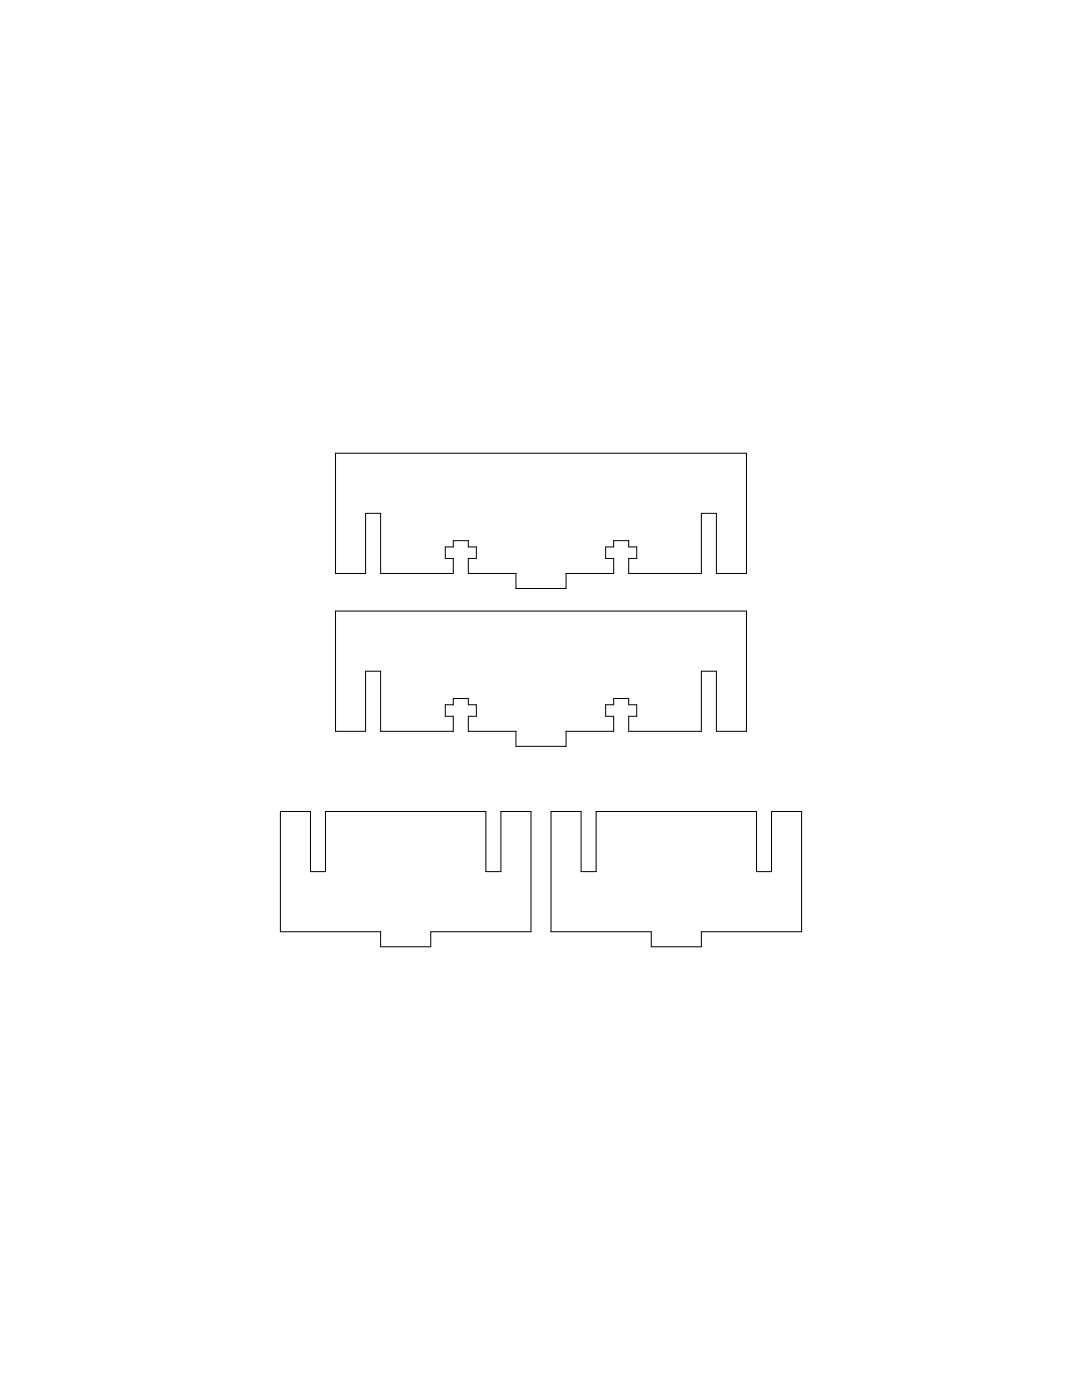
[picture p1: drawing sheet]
<svg xmlns="http://www.w3.org/2000/svg" width="216mm" height="279mm" viewBox="0 0 216 279" stroke-linecap="round" stroke-linejoin="round" font-family="sans-serif">
<path d="M67 90.5h81.9v24h-6v-12h-3v12h-14.5v-3h1.6v-2.4h-1.6v-1.2h-3v1.2h-1.6v2.4h1.6v3h-9.5v3h-9.9v-3h-9.5v-3h1.6v-2.4h-1.6v-1.2h-3v1.2h-1.6v2.4h1.6v3h-14.5v-12h-3v12h-6zM67 122h81.9v23.9h-6v-11.9h-3v11.9h-14.5v-3h1.6v-2.2h-1.6v-1.3h-3v1.3h-1.6v2.2h1.6v3h-9.5v3h-9.9v-3h-9.5v-3h1.6v-2.2h-1.6v-1.3h-3v1.3h-1.6v2.2h1.6v3h-14.5v-11.9h-3v11.9h-6zM56 161.9h6v12h3v-12h32v12h3v-12h6v24h-20v3h-10v-3h-20zM109.9 161.9h6v12h3v-12h32v12h3v-12h6v24h-20v3h-10v-3h-20z" fill="none" stroke="#000" stroke-width=".2"/>
</svg>
